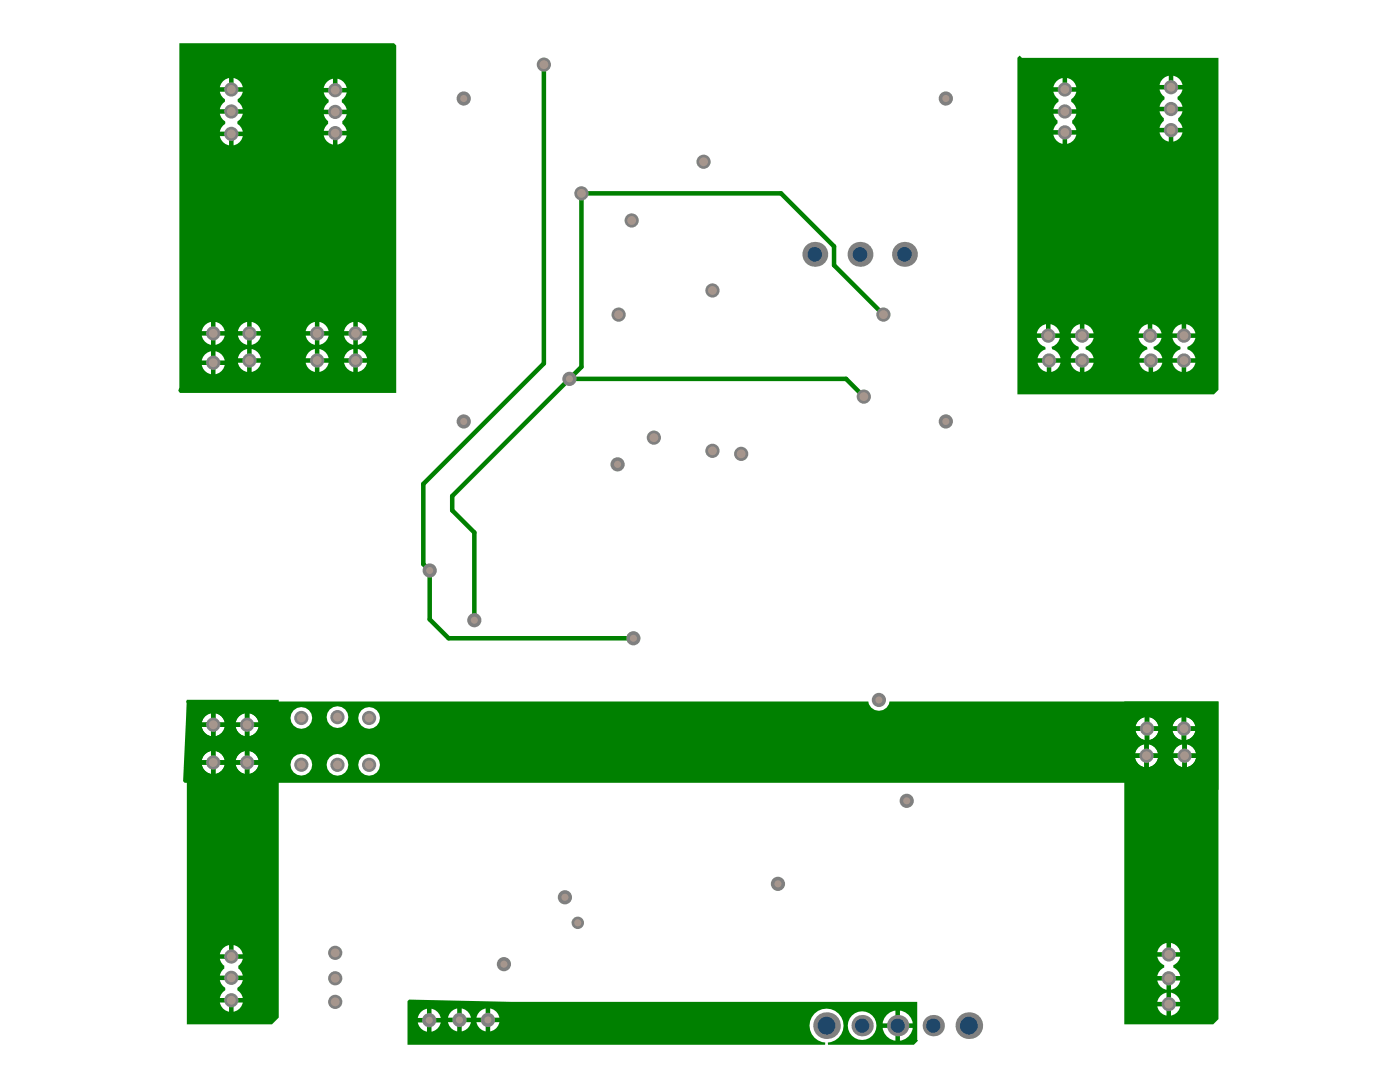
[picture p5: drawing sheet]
<svg xmlns="http://www.w3.org/2000/svg" width="279mm" height="216mm" viewBox="0 0 279 216" stroke-linecap="round" stroke-linejoin="round" font-family="sans-serif">
<g fill="#008000">
<path d="M224.4 140h18.8v63.4l-1.1 1h-17.7zM236.7 143.1v1.8h1.9a2.26 2.26 0 0 0-1.9-1.8zM234.6 143.7l-.3 .5-.3 .7h1.8v-1.8l-.7 .3zM229.4 143.1v1.8h1.8a2.26 2.26 0 0 0-1.8-1.8zM227.3 143.7l-.4 .5-.3 .7h1.9v-1.8l-.8 .3zM236.7 145.8v1.9a2.26 2.26 0 0 0 1.9-1.9zM234 145.8a2.26 2.26 0 0 0 1.8 1.9v-1.9zM229.4 145.8v1.9a2.26 2.26 0 0 0 1.8-1.9zM226.6 145.8a2.25 2.25 0 0 0 1.9 1.9v-1.9zM236.9 148.5v1.8h1.8a2.26 2.26 0 0 0-1.8-1.8zM234.8 149.1l-.4 .5-.3 .7h1.9v-1.8l-.8 .3zM229.3 148.5v1.8h1.8a2.26 2.26 0 0 0-1.8-1.8zM227.2 149.1l-.4 .5-.3 .7h1.9v-1.8l-.8 .3zM236.9 151.2v1.9a2.26 2.26 0 0 0 1.8-1.9zM234.1 151.2a2.26 2.26 0 0 0 1.9 1.9v-1.9zM229.3 151.2v1.9a2.26 2.26 0 0 0 1.8-1.9zM226.5 151.2a2.25 2.25 0 0 0 1.9 1.9v-1.9zM233.7 188.2v1.8h1.8a2.26 2.26 0 0 0-1.8-1.8zM231.6 188.8l-.4 .5-.2 .7h1.8v-1.8l-.7 .2zM231 190.9a2.19 2.19 0 0 0 1.3 1.7v.5a2.19 2.19 0 0 0-1.3 1.7h4.5a2.19 2.19 0 0 0-1.3-1.7v-.5a2.19 2.19 0 0 0 1.3-1.7zM233.7 195.7v1.8a2.25 2.25 0 0 0 1.8-1.8zM231 195.7a2.25 2.25 0 0 0 1.8 1.8v-1.8zM233.7 198.1v1.8h1.8a2.26 2.26 0 0 0-1.8-1.8zM231.6 198.7l-.4 .5-.2 .7h1.8v-1.8l-.7 .2zM233.7 200.8v1.8a2.26 2.26 0 0 0 1.8-1.8zM231 200.8a2.26 2.26 0 0 0 1.8 1.8v-1.8z"/>
<path d="M203 11.5l.5-.4 .4 .4h39.3v66.3l-.9 .9h-39.3zM234.2 15.1v1.9h1.8a2.26 2.26 0 0 0-1.8-1.9zM232 15.7l-.3 .5-.3 .8h1.9v-1.9l-.8 .3zM213 15.6v1.8h1.8a2.26 2.26 0 0 0-1.8-1.8zM210.9 16.2l-.4 .5-.3 .7h1.9v-1.8l-.8 .2zM231.4 17.9a2.41 2.41 0 0 0 1 1.5v.5a2.13 2.13 0 0 0-1 1.4h4.6a2.4 2.4 0 0 0-1-1.5v-.5a2.13 2.13 0 0 0 1-1.4zM210.2 18.3a2.59 2.59 0 0 0 1 1.6v.4a2.15 2.15 0 0 0-1 1.5h4.6a2.58 2.58 0 0 0-1-1.6v-.4a2.15 2.15 0 0 0 1-1.5zM231.4 22.2a2.09 2.09 0 0 0 .9 1.4v.5a2.09 2.09 0 0 0-.9 1.4h4.6a2.09 2.09 0 0 0-.9-1.4v-.5a2.09 2.09 0 0 0 .9-1.4zM210.2 22.7a2.09 2.09 0 0 0 .9 1.3v.6a2.09 2.09 0 0 0-.9 1.4h4.6a2.09 2.09 0 0 0-.8-1.4v-.6a2.09 2.09 0 0 0 .8-1.3zM234.2 26.4v1.8a2.26 2.26 0 0 0 1.8-1.8zM231.4 26.4a2.26 2.26 0 0 0 1.9 1.8v-1.8zM213 26.9v1.8a2.26 2.26 0 0 0 1.8-1.8zM210.2 26.9a2.26 2.26 0 0 0 1.9 1.8v-1.8zM236.7 64.7v1.8h1.9a2.26 2.26 0 0 0-1.9-1.8zM234.6 65.3l-.3 .5-.3 .7h1.8v-1.8l-.7 .2zM230 64.7v1.8h1.8a2.26 2.26 0 0 0-1.8-1.8zM227.9 65.3l-.4 .5-.3 .7h1.9v-1.8l-.8 .2zM216.4 64.7v1.8h1.8a2.26 2.26 0 0 0-1.8-1.8zM214.3 65.3l-.4 .5-.2 .7h1.8v-1.8l-.7 .2zM209.7 64.7v1.8h1.8a2.26 2.26 0 0 0-1.8-1.8zM207.5 65.3l-.3 .5-.3 .7h1.9v-1.8l-.8 .2zM234 67.4a2.22 2.22 0 0 0 1.5 1.8v.5a2.24 2.24 0 0 0-1.5 1.8h4.6a2.22 2.22 0 0 0-1.6-1.8v-.5a2.24 2.24 0 0 0 1.6-1.8zM227.2 67.4a2.26 2.26 0 0 0 1.7 1.8l.1 .5a2.26 2.26 0 0 0-1.6 1.8h4.6a2.26 2.26 0 0 0-1.7-1.8l-.1-.5a2.26 2.26 0 0 0 1.6-1.8zM213.7 67.4a2.22 2.22 0 0 0 1.5 1.8v.5a2.24 2.24 0 0 0-1.5 1.8h4.5a2.22 2.22 0 0 0-1.5-1.8v-.5a2.24 2.24 0 0 0 1.5-1.8zM206.9 67.4a2.26 2.26 0 0 0 1.7 1.8l.1 .5a2.26 2.26 0 0 0-1.6 1.8h4.5a2.26 2.26 0 0 0-1.6-1.8l-.1-.5a2.26 2.26 0 0 0 1.6-1.8zM236.7 72.4v1.8a2.26 2.26 0 0 0 1.9-1.8zM234 72.4a2.26 2.26 0 0 0 1.8 1.8v-1.8zM230.1 72.4v1.8a2.25 2.25 0 0 0 1.9-1.8zM227.4 72.4a2.26 2.26 0 0 0 1.8 1.8v-1.8zM216.4 72.4v1.8a2.26 2.26 0 0 0 1.8-1.8zM213.7 72.4a2.26 2.26 0 0 0 1.8 1.8v-1.8zM209.8 72.4v1.8a2.26 2.26 0 0 0 1.8-1.8zM207.1 72.4a2.26 2.26 0 0 0 1.8 1.8v-1.8z"/>
<path d="M81.3 199.8l.3-.3 20.5 .4h81v7.6l.1 .2-.8 .8h-17.2v-.5a3.4 3.4 0 0 0 2.6-5.1 3.4 3.4 0 0 0-5.7 0 3.4 3.4 0 0 0 2.6 5.1v.5h-83.4zM97.8 201.2v1.9h1.9a2.25 2.25 0 0 0-1.9-1.9zM95.7 201.9l-.4 .4-.2 .8h1.8v-1.9l-.7 .3zM92.1 201.2v1.9h1.9a2.26 2.26 0 0 0-1.9-1.9zM90 201.9l-.3 .4-.3 .8h1.8v-1.9l-.7 .3zM86.1 201.3v1.8h1.8a2.25 2.25 0 0 0-1.8-1.8zM84 201.9l-.4 .5-.2 .7h1.8v-1.8l-.7 .2zM179.6 201.7v2.5h2.6a2.93 2.93 0 0 0-2.6-2.5zM177 202.5l-.5 .6-.3 1.1h2.5v-2.5l-1.1 .3zM97.8 204v1.8a2.25 2.25 0 0 0 1.9-1.8zM95.1 204a2.26 2.26 0 0 0 1.8 1.8v-1.8zM92.1 204v1.8a2.26 2.26 0 0 0 1.9-1.8zM89.4 204a2.26 2.26 0 0 0 1.8 1.8v-1.8zM86.1 204v1.9a2.25 2.25 0 0 0 1.8-1.9zM83.4 204a2.26 2.26 0 0 0 1.8 1.9v-1.9zM169.2 204.7a2.86 2.86 0 0 0 5.7 0 2.86 2.86 0 0 0-5.7 0zM179.6 205.1v2.6a2.93 2.93 0 0 0 2.6-2.6zM176.2 205.1a2.93 2.93 0 0 0 2.5 2.6v-2.6z"/>
<path d="M37.3 140.1l.3-.1h135.7a2.13 2.13 0 0 0 2.1 1.8 2.13 2.13 0 0 0 2.1-1.8h65.7v17.6l-.5 .4-1.8-1.8h-204l-.4-.3zM49.8 142.3v1.9h1.8a2.26 2.26 0 0 0-1.8-1.9zM47.7 143l-.4 .4-.3 .8h1.9v-1.9l-.8 .3zM43 142.3v1.9h1.8a2.26 2.26 0 0 0-1.8-1.9zM40.9 143l-.4 .4-.2 .8h1.8v-1.9l-.7 .3zM236.7 143.1v1.8h1.9a2.26 2.26 0 0 0-1.9-1.8zM234.6 143.7l-.3 .5-.3 .7h1.8v-1.8l-.7 .3zM229.4 143.1v1.8h1.8a2.26 2.26 0 0 0-1.8-1.8zM227.3 143.7l-.4 .5-.3 .7h1.9v-1.8l-.8 .3zM65.2 143.1a2.17 2.17 0 0 0 4.3 0 2.17 2.17 0 0 0-4.3 0zM71.5 143.3a2.17 2.17 0 0 0 4.3 0 2.17 2.17 0 0 0-4.3 0zM58 143.3a2.17 2.17 0 0 0 4.3 0 2.17 2.17 0 0 0-4.3 0zM49.8 145.1v1.8a2.25 2.25 0 0 0 1.8-1.8zM47 145.1a2.25 2.25 0 0 0 1.9 1.8v-1.8zM43 145.1v1.8a2.25 2.25 0 0 0 1.8-1.8zM40.3 145.1a2.25 2.25 0 0 0 1.8 1.8v-1.8zM236.7 145.8v1.9a2.26 2.26 0 0 0 1.9-1.9zM234 145.8a2.26 2.26 0 0 0 1.8 1.9v-1.9zM229.4 145.8v1.9a2.26 2.26 0 0 0 1.8-1.9zM226.6 145.8a2.25 2.25 0 0 0 1.9 1.9v-1.9zM236.9 148.5v1.8h1.8a2.26 2.26 0 0 0-1.8-1.8zM234.8 149.1l-.4 .5-.3 .7h1.9v-1.8l-.8 .3zM229.3 148.5v1.8h1.8a2.26 2.26 0 0 0-1.8-1.8zM227.2 149.1l-.4 .5-.3 .7h1.9v-1.8l-.8 .3zM49.8 149.9v1.8h1.8a2.26 2.26 0 0 0-1.8-1.8zM47.7 150.5l-.4 .5-.3 .7h1.9v-1.8l-.8 .2zM43 149.9v1.8h1.8a2.26 2.26 0 0 0-1.8-1.8zM40.9 150.5l-.4 .5-.2 .7h1.8v-1.8l-.7 .2zM236.9 151.2v1.9a2.26 2.26 0 0 0 1.8-1.9zM234.1 151.2a2.26 2.26 0 0 0 1.9 1.9v-1.9zM229.3 151.2v1.9a2.26 2.26 0 0 0 1.8-1.9zM226.5 151.2a2.25 2.25 0 0 0 1.9 1.9v-1.9zM49.8 152.6v1.8a2.26 2.26 0 0 0 1.8-1.8zM47 152.6a2.26 2.26 0 0 0 1.9 1.8v-1.8zM43 152.6v1.8a2.26 2.26 0 0 0 1.8-1.8zM40.3 152.6a2.26 2.26 0 0 0 1.8 1.8v-1.8zM58 152.6a2.17 2.17 0 0 0 4.3 0 2.17 2.17 0 0 0-4.3 0zM71.5 152.6a2.17 2.17 0 0 0 4.3 0 2.17 2.17 0 0 0-4.3 0zM65.2 152.6a2.17 2.17 0 0 0 4.3 0 2.17 2.17 0 0 0-4.3 0z"/>
<path d="M37.3 139.6h18.3v63.4l-1.3 1.4h-17v-64.1l-.2-.2zM49.8 142.3v1.9h1.8a2.26 2.26 0 0 0-1.8-1.9zM47.7 143l-.4 .4-.3 .8h1.9v-1.9l-.8 .3zM43 142.3v1.9h1.8a2.26 2.26 0 0 0-1.8-1.9zM40.9 143l-.4 .4-.2 .8h1.8v-1.9l-.7 .3zM49.8 145.1v1.8a2.25 2.25 0 0 0 1.8-1.8zM47 145.1a2.25 2.25 0 0 0 1.9 1.8v-1.8zM43 145.1v1.8a2.25 2.25 0 0 0 1.8-1.8zM40.3 145.1a2.25 2.25 0 0 0 1.8 1.8v-1.8zM49.8 149.9v1.8h1.8a2.26 2.26 0 0 0-1.8-1.8zM47.7 150.5l-.4 .5-.3 .7h1.9v-1.8l-.8 .2zM43 149.9v1.8h1.8a2.26 2.26 0 0 0-1.8-1.8zM40.9 150.5l-.4 .5-.2 .7h1.8v-1.8l-.7 .2zM49.8 152.6v1.8a2.26 2.26 0 0 0 1.8-1.8zM47 152.6a2.26 2.26 0 0 0 1.9 1.8v-1.8zM43 152.6v1.8a2.26 2.26 0 0 0 1.8-1.8zM40.3 152.6a2.26 2.26 0 0 0 1.8 1.8v-1.8zM46.6 188.6v1.8h1.8a2.26 2.26 0 0 0-1.8-1.8zM44.5 189.2l-.4 .5-.2 .7h1.8v-1.8l-.7 .2zM43.9 191.3a2.1 2.1 0 0 0 .9 1.4v.6a2.1 2.1 0 0 0-.9 1.4h4.5a2.1 2.1 0 0 0-.8-1.4v-.6a2.1 2.1 0 0 0 .8-1.4zM43.9 195.6a2.2 2.2 0 0 0 1 1.5v.5a2.2 2.2 0 0 0-1 1.5h4.5a2.2 2.2 0 0 0-1-1.5v-.5a2.2 2.2 0 0 0 1-1.5zM46.6 200v1.9a2.25 2.25 0 0 0 1.8-1.9zM43.9 200a2.25 2.25 0 0 0 1.8 1.9v-1.9z"/>
<path d="M35.8 8.6h42.8l.5 .5v69.3h-43.2l-.3-.4 .2-.7zM46.6 15.6v1.8h1.8a2.26 2.26 0 0 0-1.8-1.8zM44.5 16.2l-.4 .5-.2 .7h1.8v-1.8l-.7 .2zM67.4 15.7v1.8h1.8a2.26 2.26 0 0 0-1.8-1.8zM65.2 16.3l-.3 .5-.3 .7h1.8v-1.8l-.7 .3zM43.9 18.3a2.59 2.59 0 0 0 1 1.6v.4a2.15 2.15 0 0 0-1 1.5h4.5a2.58 2.58 0 0 0-1-1.6l.1-.4a2.15 2.15 0 0 0 .9-1.5zM64.6 18.4a2.35 2.35 0 0 0 1 1.6v.4a2.12 2.12 0 0 0-1 1.5h4.6a2.35 2.35 0 0 0-1-1.5v-.5a2.12 2.12 0 0 0 1-1.5zM64.6 22.8a2.09 2.09 0 0 0 .9 1.4v.5a2.09 2.09 0 0 0-.9 1.4h4.6a2.09 2.09 0 0 0-.9-1.4v-.5a2.09 2.09 0 0 0 .9-1.4zM43.9 22.7a2.19 2.19 0 0 0 1 1.5v.5a2.19 2.19 0 0 0-1 1.6h4.5a2.19 2.19 0 0 0-1-1.6v-.5a2.19 2.19 0 0 0 1-1.5zM67.4 27v1.8a2.25 2.25 0 0 0 1.8-1.8zM64.6 27a2.25 2.25 0 0 0 1.8 1.8v-1.8zM46.6 27.2v1.8a2.26 2.26 0 0 0 1.8-1.8zM43.9 27.2a2.26 2.26 0 0 0 1.8 1.8v-1.8zM71.4 64.2v1.9h1.8a2.26 2.26 0 0 0-1.8-1.9zM69.3 64.9l-.4 .5-.2 .7h1.8v-1.9l-.7 .3zM63.7 64.2v1.9h1.9a2.26 2.26 0 0 0-1.9-1.9zM61.6 64.9l-.3 .5-.3 .7h1.8v-1.9l-.7 .3zM50.2 64.2v1.9h1.9a2.26 2.26 0 0 0-1.9-1.9zM48.1 64.9l-.4 .5-.2 .7h1.8v-1.9l-.7 .3zM43 64.2v1.9h1.8a2.26 2.26 0 0 0-1.8-1.9zM40.9 64.9l-.4 .5-.2 .7h1.8v-1.9l-.7 .3zM71.4 67v1.8a2.26 2.26 0 0 0 1.8-1.8zM68.7 67a2.26 2.26 0 0 0 1.8 1.8v-1.8zM63.7 67v1.8a2.26 2.26 0 0 0 1.9-1.8zM61 67a2.26 2.26 0 0 0 1.8 1.8v-1.8zM50.2 67v1.8a2.26 2.26 0 0 0 1.9-1.8zM47.5 67a2.26 2.26 0 0 0 1.8 1.8v-1.8zM43 67v1.8a2.26 2.26 0 0 0 1.8-1.8zM40.3 67a2.26 2.26 0 0 0 1.8 1.8v-1.8zM71.4 69.6v1.9h1.8a2.26 2.26 0 0 0-1.8-1.9zM69.3 70.3l-.4 .5-.2 .7h1.8v-1.9l-.7 .3zM63.7 69.6v1.9h1.9a2.26 2.26 0 0 0-1.9-1.9zM61.6 70.3l-.3 .5-.3 .7h1.8v-1.9l-.7 .3zM50.2 69.6v1.9h1.9a2.26 2.26 0 0 0-1.9-1.9zM48.1 70.3l-.4 .5-.2 .7h1.8v-1.9l-.7 .3zM43 70.1v1.8h1.8a2.26 2.26 0 0 0-1.8-1.8zM40.9 70.7l-.4 .5-.2 .7h1.8v-1.8l-.7 .3zM71.4 72.4v1.8a2.26 2.26 0 0 0 1.8-1.8zM68.7 72.4a2.26 2.26 0 0 0 1.8 1.8v-1.8zM63.7 72.4v1.8a2.26 2.26 0 0 0 1.9-1.8zM61 72.4a2.26 2.26 0 0 0 1.8 1.8v-1.8zM50.2 72.4v1.8a2.26 2.26 0 0 0 1.9-1.8zM47.5 72.4a2.26 2.26 0 0 0 1.8 1.8v-1.8zM43 72.8v1.9a2.26 2.26 0 0 0 1.8-1.9zM40.3 72.8a2.26 2.26 0 0 0 1.8 1.9v-1.9z"/>
</g>
<path d="M108.5 12.9v59.6l-24 24.1v16l1.3 1.2v9.8l3.7 3.8h36.9M113.6 75.6h55.2l3.6 3.5M176.3 62.8l-9.8-9.9v-3.7l-10.6-10.6h-39.9v34.6l-25.8 25.8v2.8l4.5 4.5v17.5" fill="none" stroke="#008000" stroke-width=".9"/>
<circle cx="85.8" cy="113.8" r="1.42" fill="#808080"/>
<circle cx="85.8" cy="113.8" r=".71" fill="#a6968d"/>
<circle cx="94.7" cy="123.8" r="1.42" fill="#808080"/>
<circle cx="94.7" cy="123.8" r=".71" fill="#a6968d"/>
<circle cx="92.6" cy="84.1" r="1.42" fill="#808080"/>
<circle cx="92.6" cy="84.1" r=".71" fill="#a6968d"/>
<circle cx="188.8" cy="84.1" r="1.42" fill="#808080"/>
<circle cx="188.8" cy="84.1" r=".71" fill="#a6968d"/>
<circle cx="188.8" cy="19.7" r="1.42" fill="#808080"/>
<circle cx="188.8" cy="19.7" r=".71" fill="#a6968d"/>
<circle cx="92.6" cy="19.7" r="1.42" fill="#808080"/>
<circle cx="92.6" cy="19.7" r=".71" fill="#a6968d"/>
<circle cx="97.4" cy="203.5" r="1.42" fill="#808080"/>
<circle cx="97.4" cy="203.5" r=".71" fill="#a6968d"/>
<circle cx="91.7" cy="203.5" r="1.42" fill="#808080"/>
<circle cx="91.7" cy="203.5" r=".71" fill="#a6968d"/>
<circle cx="85.7" cy="203.6" r="1.42" fill="#808080"/>
<circle cx="85.7" cy="203.6" r=".71" fill="#a6968d"/>
<circle cx="112.7" cy="179" r="1.42" fill="#808080"/>
<circle cx="112.7" cy="179" r=".71" fill="#a6968d"/>
<circle cx="100.6" cy="192.4" r="1.42" fill="#808080"/>
<circle cx="100.6" cy="192.4" r=".71" fill="#a6968d"/>
<circle cx="115.3" cy="184.1" r="1.24" fill="#808080"/>
<circle cx="115.3" cy="184.1" r=".71" fill="#a6968d"/>
<circle cx="147.9" cy="90.6" r="1.42" fill="#808080"/>
<circle cx="147.9" cy="90.6" r=".89" fill="#a6968d"/>
<circle cx="130.5" cy="87.3" r="1.42" fill="#808080"/>
<circle cx="130.5" cy="87.3" r=".89" fill="#a6968d"/>
<circle cx="126.1" cy="44" r="1.42" fill="#808080"/>
<circle cx="126.1" cy="44" r=".89" fill="#a6968d"/>
<circle cx="140.4" cy="32.3" r="1.42" fill="#808080"/>
<circle cx="140.4" cy="32.3" r=".89" fill="#a6968d"/>
<circle cx="126.4" cy="127.4" r="1.42" fill="#808080"/>
<circle cx="126.4" cy="127.4" r=".71" fill="#a6968d"/>
<circle cx="113.6" cy="75.6" r="1.42" fill="#808080"/>
<circle cx="113.6" cy="75.6" r=".71" fill="#a6968d"/>
<circle cx="181" cy="159.8" r="1.42" fill="#808080"/>
<circle cx="181" cy="159.8" r=".71" fill="#a6968d"/>
<circle cx="236.3" cy="145.4" r="1.42" fill="#808080"/>
<circle cx="236.3" cy="145.4" r=".89" fill="#a6968d"/>
<circle cx="228.9" cy="145.4" r="1.42" fill="#808080"/>
<circle cx="228.9" cy="145.4" r=".89" fill="#a6968d"/>
<circle cx="236.4" cy="150.8" r="1.42" fill="#808080"/>
<circle cx="236.4" cy="150.8" r=".89" fill="#a6968d"/>
<circle cx="228.8" cy="150.8" r="1.42" fill="#808080"/>
<circle cx="228.8" cy="150.8" r=".89" fill="#a6968d"/>
<circle cx="233.3" cy="190.4" r="1.42" fill="#808080"/>
<circle cx="233.3" cy="190.4" r=".89" fill="#a6968d"/>
<circle cx="233.3" cy="195.2" r="1.42" fill="#808080"/>
<circle cx="233.3" cy="195.2" r=".89" fill="#a6968d"/>
<circle cx="233.3" cy="200.4" r="1.42" fill="#808080"/>
<circle cx="233.3" cy="200.4" r=".89" fill="#a6968d"/>
<circle cx="42.6" cy="152.1" r="1.42" fill="#808080"/>
<circle cx="42.6" cy="152.1" r=".89" fill="#a6968d"/>
<circle cx="49.3" cy="152.1" r="1.42" fill="#808080"/>
<circle cx="49.3" cy="152.1" r=".89" fill="#a6968d"/>
<circle cx="49.3" cy="144.6" r="1.42" fill="#808080"/>
<circle cx="49.3" cy="144.6" r=".89" fill="#a6968d"/>
<circle cx="42.6" cy="144.6" r="1.42" fill="#808080"/>
<circle cx="42.6" cy="144.6" r=".89" fill="#a6968d"/>
<circle cx="46.2" cy="199.6" r="1.42" fill="#808080"/>
<circle cx="46.2" cy="199.6" r=".89" fill="#a6968d"/>
<circle cx="46.2" cy="195.1" r="1.42" fill="#808080"/>
<circle cx="46.2" cy="195.1" r=".89" fill="#a6968d"/>
<circle cx="46.2" cy="190.9" r="1.42" fill="#808080"/>
<circle cx="46.2" cy="190.9" r=".89" fill="#a6968d"/>
<circle cx="66.9" cy="199.9" r="1.42" fill="#808080"/>
<circle cx="66.9" cy="199.9" r=".89" fill="#a6968d"/>
<circle cx="66.9" cy="195.2" r="1.42" fill="#808080"/>
<circle cx="66.9" cy="195.2" r=".89" fill="#a6968d"/>
<circle cx="66.9" cy="190.1" r="1.42" fill="#808080"/>
<circle cx="66.9" cy="190.1" r=".89" fill="#a6968d"/>
<circle cx="67.4" cy="143.1" r="1.42" fill="#808080"/>
<circle cx="67.4" cy="143.1" r=".89" fill="#a6968d"/>
<circle cx="73.7" cy="143.3" r="1.42" fill="#808080"/>
<circle cx="73.7" cy="143.3" r=".89" fill="#a6968d"/>
<circle cx="73.7" cy="152.6" r="1.42" fill="#808080"/>
<circle cx="73.7" cy="152.6" r=".89" fill="#a6968d"/>
<circle cx="67.4" cy="152.6" r="1.42" fill="#808080"/>
<circle cx="67.4" cy="152.6" r=".89" fill="#a6968d"/>
<circle cx="60.1" cy="152.6" r="1.42" fill="#808080"/>
<circle cx="60.1" cy="152.6" r=".89" fill="#a6968d"/>
<circle cx="60.1" cy="143.3" r="1.42" fill="#808080"/>
<circle cx="60.1" cy="143.3" r=".89" fill="#a6968d"/>
<circle cx="71" cy="71.9" r="1.42" fill="#808080"/>
<circle cx="71" cy="71.9" r=".89" fill="#a6968d"/>
<circle cx="63.3" cy="71.9" r="1.42" fill="#808080"/>
<circle cx="63.3" cy="71.9" r=".89" fill="#a6968d"/>
<circle cx="71" cy="66.5" r="1.42" fill="#808080"/>
<circle cx="71" cy="66.5" r=".89" fill="#a6968d"/>
<circle cx="63.3" cy="66.5" r="1.42" fill="#808080"/>
<circle cx="63.3" cy="66.5" r=".89" fill="#a6968d"/>
<circle cx="49.8" cy="71.9" r="1.42" fill="#808080"/>
<circle cx="49.8" cy="71.9" r=".89" fill="#a6968d"/>
<circle cx="42.6" cy="72.4" r="1.42" fill="#808080"/>
<circle cx="42.6" cy="72.4" r=".89" fill="#a6968d"/>
<circle cx="49.8" cy="66.5" r="1.42" fill="#808080"/>
<circle cx="49.8" cy="66.5" r=".89" fill="#a6968d"/>
<circle cx="42.6" cy="66.5" r="1.42" fill="#808080"/>
<circle cx="42.6" cy="66.5" r=".89" fill="#a6968d"/>
<circle cx="66.9" cy="26.6" r="1.42" fill="#808080"/>
<circle cx="66.9" cy="26.6" r=".89" fill="#a6968d"/>
<circle cx="66.9" cy="22.3" r="1.42" fill="#808080"/>
<circle cx="66.9" cy="22.3" r=".89" fill="#a6968d"/>
<circle cx="66.9" cy="18" r="1.42" fill="#808080"/>
<circle cx="66.9" cy="18" r=".89" fill="#a6968d"/>
<circle cx="46.2" cy="26.7" r="1.42" fill="#808080"/>
<circle cx="46.2" cy="26.7" r=".89" fill="#a6968d"/>
<circle cx="46.2" cy="22.2" r="1.42" fill="#808080"/>
<circle cx="46.2" cy="22.2" r=".89" fill="#a6968d"/>
<circle cx="46.2" cy="17.9" r="1.42" fill="#808080"/>
<circle cx="46.2" cy="17.9" r=".89" fill="#a6968d"/>
<circle cx="236.3" cy="67" r="1.42" fill="#808080"/>
<circle cx="236.3" cy="67" r=".89" fill="#a6968d"/>
<circle cx="229.5" cy="67" r="1.42" fill="#808080"/>
<circle cx="229.5" cy="67" r=".89" fill="#a6968d"/>
<circle cx="236.3" cy="71.9" r="1.42" fill="#808080"/>
<circle cx="236.3" cy="71.9" r=".89" fill="#a6968d"/>
<circle cx="229.7" cy="71.9" r="1.42" fill="#808080"/>
<circle cx="229.7" cy="71.9" r=".89" fill="#a6968d"/>
<circle cx="209.4" cy="71.9" r="1.42" fill="#808080"/>
<circle cx="209.4" cy="71.9" r=".89" fill="#a6968d"/>
<circle cx="216" cy="71.9" r="1.42" fill="#808080"/>
<circle cx="216" cy="71.9" r=".89" fill="#a6968d"/>
<circle cx="209.2" cy="67" r="1.42" fill="#808080"/>
<circle cx="209.2" cy="67" r=".89" fill="#a6968d"/>
<circle cx="216" cy="67" r="1.42" fill="#808080"/>
<circle cx="216" cy="67" r=".89" fill="#a6968d"/>
<circle cx="233.7" cy="26" r="1.42" fill="#808080"/>
<circle cx="233.7" cy="26" r=".89" fill="#a6968d"/>
<circle cx="233.7" cy="21.8" r="1.42" fill="#808080"/>
<circle cx="233.7" cy="21.8" r=".89" fill="#a6968d"/>
<circle cx="233.7" cy="17.4" r="1.42" fill="#808080"/>
<circle cx="233.7" cy="17.4" r=".89" fill="#a6968d"/>
<circle cx="212.5" cy="26.4" r="1.42" fill="#808080"/>
<circle cx="212.5" cy="26.4" r=".89" fill="#a6968d"/>
<circle cx="212.5" cy="22.2" r="1.42" fill="#808080"/>
<circle cx="212.5" cy="22.2" r=".89" fill="#a6968d"/>
<circle cx="212.5" cy="17.9" r="1.42" fill="#808080"/>
<circle cx="212.5" cy="17.9" r=".89" fill="#a6968d"/>
<circle cx="155.3" cy="176.4" r="1.42" fill="#808080"/>
<circle cx="155.3" cy="176.4" r=".71" fill="#a6968d"/>
<circle cx="175.4" cy="139.7" r="1.42" fill="#808080"/>
<circle cx="175.4" cy="139.7" r=".71" fill="#a6968d"/>
<circle cx="172.4" cy="79.1" r="1.42" fill="#808080"/>
<circle cx="172.4" cy="79.1" r=".89" fill="#a6968d"/>
<circle cx="176.3" cy="62.8" r="1.42" fill="#808080"/>
<circle cx="176.3" cy="62.8" r=".89" fill="#a6968d"/>
<circle cx="116" cy="38.6" r="1.42" fill="#808080"/>
<circle cx="116" cy="38.6" r=".89" fill="#a6968d"/>
<circle cx="108.5" cy="12.9" r="1.42" fill="#808080"/>
<circle cx="108.5" cy="12.9" r=".89" fill="#a6968d"/>
<circle cx="142.2" cy="90" r="1.42" fill="#808080"/>
<circle cx="142.2" cy="90" r=".89" fill="#a6968d"/>
<circle cx="123.5" cy="62.8" r="1.42" fill="#808080"/>
<circle cx="123.5" cy="62.8" r=".89" fill="#a6968d"/>
<circle cx="123.3" cy="92.7" r="1.42" fill="#808080"/>
<circle cx="123.3" cy="92.7" r=".71" fill="#a6968d"/>
<circle cx="142.2" cy="58" r="1.42" fill="#808080"/>
<circle cx="142.2" cy="58" r=".89" fill="#a6968d"/>
<circle cx="179.2" cy="204.7" r="2.13" fill="#808080"/>
<circle cx="179.2" cy="204.7" r="1.42" fill="#1f4769"/>
<circle cx="172.1" cy="204.7" r="2.13" fill="#808080"/>
<circle cx="172.1" cy="204.7" r="1.42" fill="#1f4769"/>
<circle cx="186.3" cy="204.7" r="2.13" fill="#808080"/>
<circle cx="186.3" cy="204.7" r="1.42" fill="#1f4769"/>
<circle cx="165" cy="204.7" r="2.66" fill="#808080"/>
<circle cx="165" cy="204.7" r="1.77" fill="#1f4769"/>
<circle cx="171.6" cy="50.8" r="2.49" fill="#808080"/>
<circle cx="171.6" cy="50.8" r="1.46" fill="#1f4769"/>
<circle cx="162.6" cy="50.8" r="2.49" fill="#808080"/>
<circle cx="162.6" cy="50.8" r="1.46" fill="#1f4769"/>
<circle cx="193.4" cy="204.7" r="2.66" fill="#808080"/>
<circle cx="193.4" cy="204.7" r="1.77" fill="#1f4769"/>
<circle cx="180.5" cy="50.8" r="2.49" fill="#808080"/>
<circle cx="180.5" cy="50.8" r="1.46" fill="#1f4769"/>
</svg>
